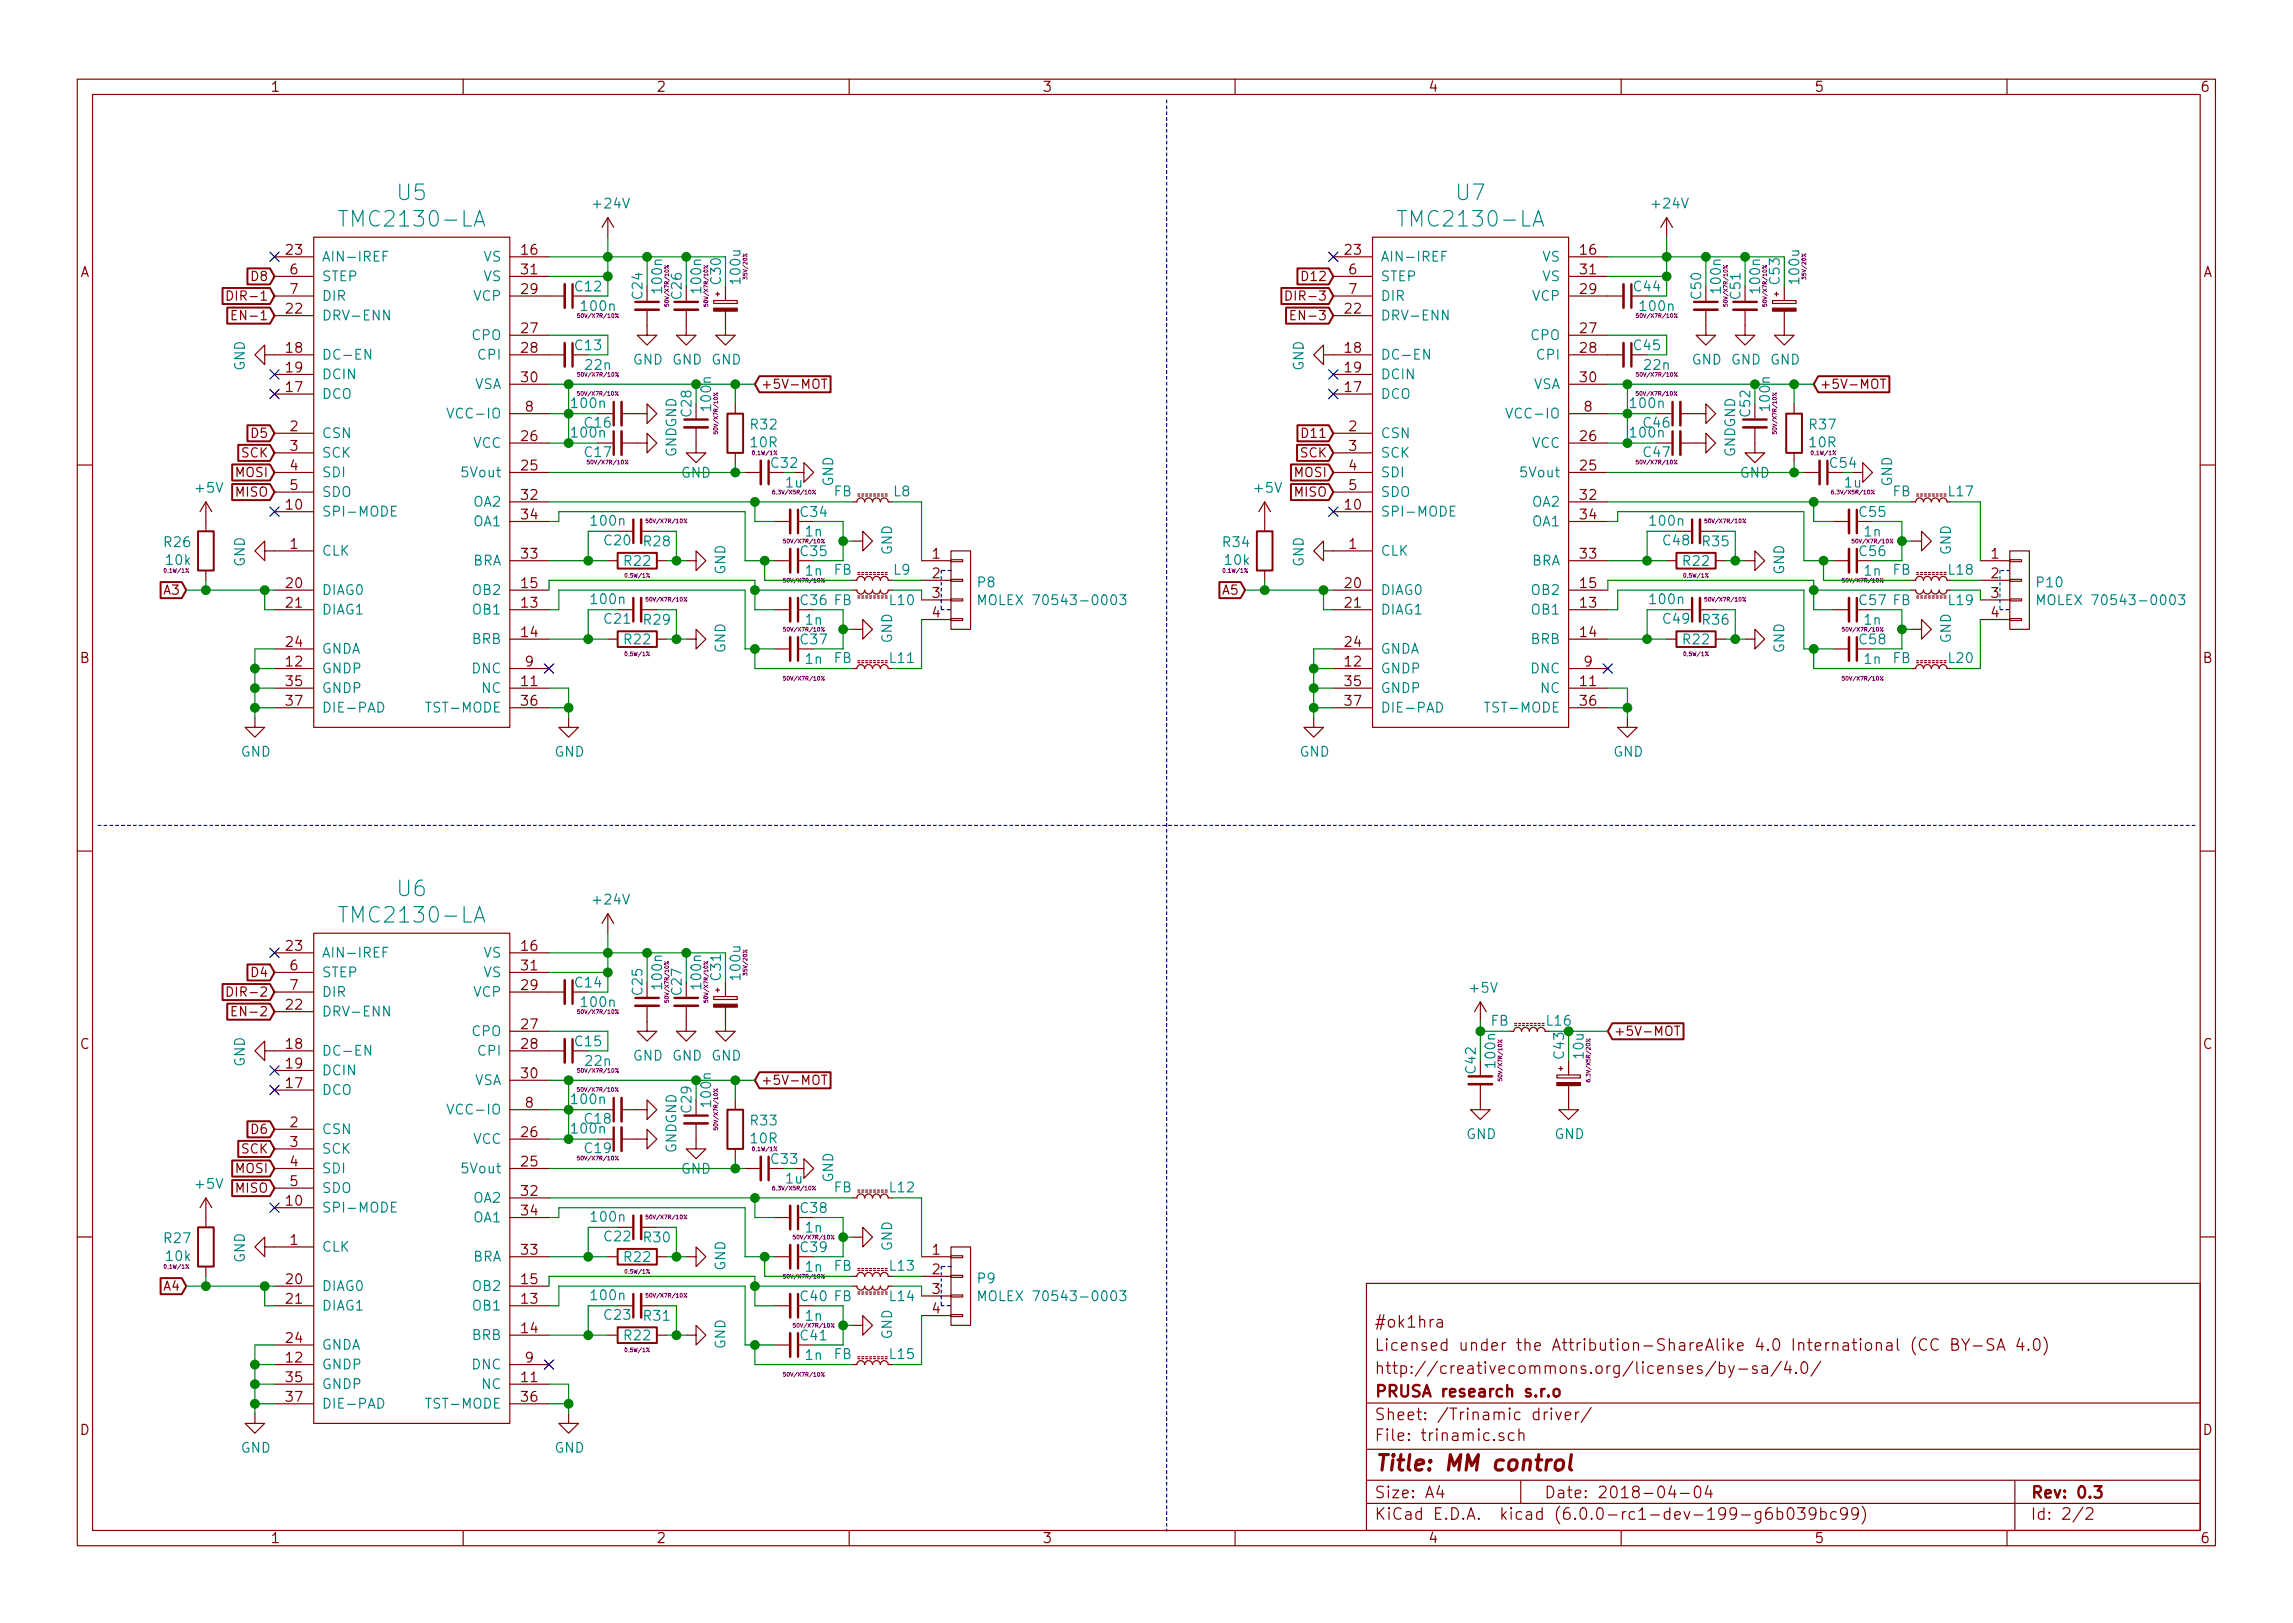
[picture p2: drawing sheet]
<svg xmlns="http://www.w3.org/2000/svg" width="297mm" height="210mm" viewBox="0 0 297 210" stroke-linecap="round" stroke-linejoin="round" font-family="sans-serif">
<defs><g id="words">
<g font-size="2.8" fill="#008484">
<text x="44.9" y="29.4">TMC2130-LA</text>
<text x="51.6" y="26">U5</text>
<text x="182" y="29.4">TMC2130-LA</text>
<text x="188.7" y="26">U7</text>
<text x="44.9" y="119.6">TMC2130-LA</text>
<text x="51.6" y="116.1">U6</text>
</g>
<text font-size="2.8" fill="#840000" x="178" y="190.5">Title: MM control</text>
<g font-size="2.1" fill="#840000">
<text x="178" y="172">#ok1hra</text>
<text x="178" y="178">http://creativecommons.org/licenses/by-sa/4.0/</text>
<text x="178" y="175">Licensed under the Attribution-ShareAlike 4.0 International (CC BY-SA 4.0)</text>
<text x="178" y="184">Sheet: /Trinamic driver/</text>
<text x="178" y="181">PRUSA research s.r.o</text>
<text x="178" y="186.7">File: trinamic.sch</text>
<text x="178" y="196.9">KiCad E.D.A. kicad (6.0.0-rc1-dev-199-g6b039bc99)</text>
<text x="178" y="194.1">Size: A4</text>
<text x="200" y="194.1">Date: 2018-04-04</text>
<text x="263" y="194.1">Rev: 0.3</text>
<text x="263" y="196.9">Id: 2/2</text>
</g>
<g font-size="1.8" fill="#840000">
<text x="35" y="11.9">1</text>
<text x="85" y="11.9">2</text>
<text x="135" y="11.9">3</text>
<text x="185" y="11.9">4</text>
<text x="235" y="11.9">5</text>
<text x="285" y="11.9">6</text>
<text x="10.4" y="35.9">A</text>
<text x="37.1" y="33">23</text>
<text x="37.6" y="35.6">6</text>
<text x="67.6" y="35.6">31</text>
<text x="67.6" y="33">16</text>
<text x="174.3" y="33">23</text>
<text x="174.8" y="35.6">6</text>
<text x="204.8" y="35.6">31</text>
<text x="204.8" y="33">16</text>
<text x="285.4" y="35.9">A</text>
<text x="37.1" y="40.6">22</text>
<text x="37.6" y="38.1">7</text>
<text x="67.6" y="38.1">29</text>
<text x="174.3" y="40.6">22</text>
<text x="174.8" y="38.1">7</text>
<text x="204.8" y="38.1">29</text>
<text x="37.1" y="45.7">18</text>
<text x="67.6" y="43.2">27</text>
<text x="67.6" y="45.7">28</text>
<text x="174.3" y="45.7">18</text>
<text x="204.8" y="43.2">27</text>
<text x="204.8" y="45.7">28</text>
<text x="37.1" y="50.8">17</text>
<text x="37.1" y="48.3">19</text>
<text x="67.6" y="49.5">30</text>
<text x="68.1" y="53.3">8</text>
<text x="174.3" y="50.8">17</text>
<text x="174.3" y="48.3">19</text>
<text x="204.8" y="49.5">30</text>
<text x="205.3" y="53.3">8</text>
<text x="37.6" y="55.9">2</text>
<text x="37.6" y="58.4">3</text>
<text x="67.6" y="57.1">26</text>
<text x="174.8" y="55.9">2</text>
<text x="174.8" y="58.4">3</text>
<text x="204.8" y="57.1">26</text>
<text x="37.6" y="61">4</text>
<text x="37.6" y="63.5">5</text>
<text x="67.6" y="64.8">32</text>
<text x="67.6" y="61">25</text>
<text x="174.8" y="61">4</text>
<text x="174.8" y="63.5">5</text>
<text x="204.8" y="64.8">32</text>
<text x="204.8" y="61">25</text>
<text x="37.1" y="66">10</text>
<text x="37.6" y="71.1">1</text>
<text x="67.6" y="67.3">34</text>
<text x="174.3" y="66">10</text>
<text x="174.8" y="71.1">1</text>
<text x="204.8" y="67.3">34</text>
<text x="37.1" y="76.2">20</text>
<text x="67.6" y="72.4">33</text>
<text x="67.6" y="76.2">15</text>
<text x="120.8" y="72.4">1</text>
<text x="120.8" y="74.9">2</text>
<text x="120.8" y="77.5">3</text>
<text x="174.3" y="76.2">20</text>
<text x="204.8" y="72.4">33</text>
<text x="204.8" y="76.2">15</text>
<text x="258" y="72.4">1</text>
<text x="258" y="74.9">2</text>
<text x="258" y="77.5">3</text>
<text x="37.1" y="78.7">21</text>
<text x="37.1" y="83.8">24</text>
<text x="67.6" y="78.7">13</text>
<text x="67.6" y="82.5">14</text>
<text x="120.8" y="80">4</text>
<text x="174.3" y="78.7">21</text>
<text x="174.3" y="83.8">24</text>
<text x="204.8" y="78.7">13</text>
<text x="204.8" y="82.5">14</text>
<text x="258" y="80">4</text>
<text x="10.4" y="85.9">B</text>
<text x="37.1" y="86.4">12</text>
<text x="37.1" y="88.9">35</text>
<text x="67.6" y="88.9">11</text>
<text x="68.1" y="86.4">9</text>
<text x="174.3" y="86.4">12</text>
<text x="174.3" y="88.9">35</text>
<text x="204.8" y="88.9">11</text>
<text x="205.3" y="86.4">9</text>
<text x="285.4" y="85.9">B</text>
<text x="37.1" y="91.4">37</text>
<text x="67.6" y="91.4">36</text>
<text x="174.3" y="91.4">37</text>
<text x="204.8" y="91.4">36</text>
<text x="37.1" y="123.2">23</text>
<text x="37.6" y="125.7">6</text>
<text x="67.6" y="125.7">31</text>
<text x="67.6" y="123.2">16</text>
<text x="37.1" y="130.8">22</text>
<text x="37.6" y="128.3">7</text>
<text x="67.6" y="128.3">29</text>
<text x="10.4" y="135.9">C</text>
<text x="37.1" y="135.9">18</text>
<text x="67.6" y="133.3">27</text>
<text x="67.6" y="135.9">28</text>
<text x="285.4" y="135.9">C</text>
<text x="37.1" y="141">17</text>
<text x="37.1" y="138.4">19</text>
<text x="67.6" y="139.7">30</text>
<text x="68.1" y="143.5">8</text>
<text x="37.6" y="146">2</text>
<text x="37.6" y="148.6">3</text>
<text x="67.6" y="147.3">26</text>
<text x="37.6" y="151.1">4</text>
<text x="37.6" y="153.7">5</text>
<text x="67.6" y="154.9">32</text>
<text x="67.6" y="151.1">25</text>
<text x="37.1" y="156.2">10</text>
<text x="37.6" y="161.3">1</text>
<text x="67.6" y="157.5">34</text>
<text x="37.1" y="166.4">20</text>
<text x="67.6" y="162.6">33</text>
<text x="67.6" y="166.4">15</text>
<text x="120.8" y="162.6">1</text>
<text x="120.8" y="165.1">2</text>
<text x="120.8" y="167.6">3</text>
<text x="37.1" y="168.9">21</text>
<text x="37.1" y="174">24</text>
<text x="67.6" y="168.9">13</text>
<text x="67.6" y="172.7">14</text>
<text x="120.8" y="170.2">4</text>
<text x="37.1" y="176.5">12</text>
<text x="37.1" y="179.1">35</text>
<text x="67.6" y="179.1">11</text>
<text x="68.1" y="176.5">9</text>
<text x="10.4" y="185.9">D</text>
<text x="37.1" y="181.6">37</text>
<text x="67.6" y="181.6">36</text>
<text x="285.4" y="185.9">D</text>
<text x="35" y="199.9">1</text>
<text x="85" y="199.9">2</text>
<text x="135" y="199.9">3</text>
<text x="185" y="199.9">4</text>
<text x="235" y="199.9">5</text>
<text x="285" y="199.9">6</text>
</g>
<g font-size="1.8" fill="#008484">
<text x="77" y="27">+24V</text>
<text x="214.2" y="27">+24V</text>
<text x="41.7" y="33.9">AIN-IREF</text>
<text x="62.7" y="33.9">VS</text>
<text x="178.8" y="33.9">AIN-IREF</text>
<text x="199.8" y="33.9">VS</text>
<text x="41.7" y="36.4">STEP</text>
<text x="41.7" y="39">DIR</text>
<text x="41.7" y="41.5">DRV-ENN</text>
<text x="61.4" y="39">VCP</text>
<text x="62.7" y="36.4">VS</text>
<text x="74.6" y="37.8">C12</text>
<text x="75.5" y="40.3">100n</text>
<text x="83.2" y="38.7" transform="rotate(-90 83.2 38.7)">C24</text>
<text x="85.8" y="37.8" transform="rotate(-90 85.8 37.8)">100n</text>
<text x="88.3" y="38.7" transform="rotate(-90 88.3 38.7)">C26</text>
<text x="90.9" y="37.8" transform="rotate(-90 90.9 37.8)">100n</text>
<text x="93.4" y="36.8" transform="rotate(-90 93.4 36.8)">C30</text>
<text x="95.9" y="36.6" transform="rotate(-90 95.9 36.6)">100u</text>
<text x="178.8" y="36.4">STEP</text>
<text x="178.8" y="39">DIR</text>
<text x="178.8" y="41.5">DRV-ENN</text>
<text x="198.6" y="39">VCP</text>
<text x="199.8" y="36.4">VS</text>
<text x="211.7" y="37.8">C44</text>
<text x="212.6" y="40.3">100n</text>
<text x="220.4" y="38.7" transform="rotate(-90 220.4 38.7)">C50</text>
<text x="222.9" y="37.8" transform="rotate(-90 222.9 37.8)">100n</text>
<text x="225.5" y="38.7" transform="rotate(-90 225.5 38.7)">C51</text>
<text x="228" y="37.8" transform="rotate(-90 228 37.8)">100n</text>
<text x="230.6" y="36.8" transform="rotate(-90 230.6 36.8)">C53</text>
<text x="233.1" y="36.6" transform="rotate(-90 233.1 36.6)">100u</text>
<text x="41.7" y="46.6">DC-EN</text>
<text x="61.2" y="44.1">CPO</text>
<text x="62.1" y="46.6">CPI</text>
<text x="74.6" y="45.4">C13</text>
<text x="75.9" y="47.9">22n</text>
<text x="82" y="47.2">GND GND GND</text>
<text x="178.8" y="46.6">DC-EN</text>
<text x="198.3" y="44.1">CPO</text>
<text x="199.2" y="46.6">CPI</text>
<text x="211.7" y="45.4">C45</text>
<text x="213.1" y="47.9">22n</text>
<text x="219.2" y="47.2">GND GND GND</text>
<text x="31.7" y="48.1" transform="rotate(-90 31.7 48.1)">GND</text>
<text x="41.7" y="51.7">DCO</text>
<text x="41.7" y="49.1">DCIN</text>
<text x="61.4" y="50.4">VSA</text>
<text x="74.2" y="52.9">100n</text>
<text x="89.6" y="53.9" transform="rotate(-90 89.6 53.9)">C28</text>
<text x="92.1" y="53.1" transform="rotate(-90 92.1 53.1)">100n</text>
<text x="168.9" y="48.1" transform="rotate(-90 168.9 48.1)">GND</text>
<text x="178.8" y="51.7">DCO</text>
<text x="178.8" y="49.1">DCIN</text>
<text x="198.6" y="50.4">VSA</text>
<text x="211.4" y="52.9">100n</text>
<text x="226.7" y="53.9" transform="rotate(-90 226.7 53.9)">C52</text>
<text x="229.3" y="53.1" transform="rotate(-90 229.3 53.1)">100n</text>
<text x="41.7" y="56.8">CSN</text>
<text x="41.7" y="59.3">SCK</text>
<text x="58.8" y="54.2">VCC-IO</text>
<text x="61.3" y="58">VCC</text>
<text x="74.2" y="56.7">100n</text>
<text x="75.8" y="59.2">C17</text>
<text x="75.8" y="55.4">C16</text>
<text x="87.6" y="59.2" transform="rotate(-90 87.6 59.2)">GNDGND</text>
<text x="97.3" y="55.6">R32</text>
<text x="97.3" y="58">10R</text>
<text x="178.8" y="56.8">CSN</text>
<text x="178.8" y="59.3">SCK</text>
<text x="196" y="54.2">VCC-IO</text>
<text x="198.5" y="58">VCC</text>
<text x="211.4" y="56.7">100n</text>
<text x="213" y="59.2">C47</text>
<text x="213" y="55.4">C46</text>
<text x="224.8" y="59.2" transform="rotate(-90 224.8 59.2)">GNDGND</text>
<text x="234.5" y="55.6">R37</text>
<text x="234.5" y="58">10R</text>
<text x="25.5" y="63.8">+5V</text>
<text x="41.7" y="61.8">SDI</text>
<text x="41.7" y="64.4">SDO</text>
<text x="60.1" y="61.8">5Vout</text>
<text x="61.4" y="65.7">OA2</text>
<text x="88.2" y="61.9">GND</text>
<text x="101.9" y="63.2">1u</text>
<text x="107.9" y="63" transform="rotate(-90 107.9 63)">GND</text>
<text x="108" y="64.3">FB</text>
<text x="115.8" y="64.3">L8</text>
<text x="162.6" y="63.8">+5V</text>
<text x="178.8" y="61.8">SDI</text>
<text x="178.8" y="64.4">SDO</text>
<text x="197.3" y="61.8">5Vout</text>
<text x="198.6" y="65.7">OA2</text>
<text x="225.4" y="61.9">GND</text>
<text x="239" y="63.2">1u</text>
<text x="245.1" y="63" transform="rotate(-90 245.1 63)">GND</text>
<text x="245.2" y="64.3">FB</text>
<text x="252.5" y="64.3">L17</text>
<text x="21.3" y="70.9">R26</text>
<text x="41.7" y="66.9">SPI-MODE</text>
<text x="61.4" y="68.2">OA1</text>
<text x="76.7" y="68.1">100n</text>
<text x="78.4" y="70.7">C20</text>
<text x="83.5" y="70.8">R28</text>
<text x="103.8" y="67">C34</text>
<text x="115.6" y="71.9" transform="rotate(-90 115.6 71.9)">GND</text>
<text x="158.5" y="70.9">R34</text>
<text x="178.8" y="66.9">SPI-MODE</text>
<text x="198.6" y="68.2">OA1</text>
<text x="213.9" y="68.1">100n</text>
<text x="215.5" y="70.7">C48</text>
<text x="220.6" y="70.8">R35</text>
<text x="240.9" y="67">C55</text>
<text x="241.6" y="69.5">1n</text>
<text x="252.7" y="71.9" transform="rotate(-90 252.7 71.9)">GND</text>
<text x="21.6" y="73.2">10k</text>
<text x="31.7" y="73.5" transform="rotate(-90 31.7 73.5)">GND</text>
<text x="41.7" y="72">CLK</text>
<text x="41.7" y="77.1">DIAG0</text>
<text x="61.2" y="73.3">BRA</text>
<text x="61.4" y="77.1">OB2</text>
<text x="80.9" y="73.3">R22</text>
<text x="94" y="74.5" transform="rotate(-90 94 74.5)">GND</text>
<text x="103.8" y="72.1">C35</text>
<text x="108" y="74.5">FB</text>
<text x="115.8" y="74.5">L9</text>
<text x="126.7" y="76.1">P8</text>
<text x="158.8" y="73.2">10k</text>
<text x="168.9" y="73.5" transform="rotate(-90 168.9 73.5)">GND</text>
<text x="178.8" y="72">CLK</text>
<text x="178.8" y="77.1">DIAG0</text>
<text x="198.3" y="73.3">BRA</text>
<text x="198.6" y="77.1">OB2</text>
<text x="218.1" y="73.3">R22</text>
<text x="231.1" y="74.5" transform="rotate(-90 231.1 74.5)">GND</text>
<text x="240.9" y="72.1">C56</text>
<text x="245.2" y="74.5">FB</text>
<text x="252.5" y="74.5">L18</text>
<text x="263.9" y="76.1">P10</text>
<text x="41.7" y="79.6">DIAG1</text>
<text x="61.2" y="83.4">BRB</text>
<text x="61.4" y="79.6">OB1</text>
<text x="76.7" y="78.3">100n</text>
<text x="78.4" y="80.8">C21</text>
<text x="80.9" y="83.5">R22</text>
<text x="83.5" y="80.9">R29</text>
<text x="103.8" y="78.4">C36 FB</text>
<text x="103.8" y="83.5">C37</text>
<text x="115.3" y="78.4">L10</text>
<text x="115.6" y="83.4" transform="rotate(-90 115.6 83.4)">GND</text>
<text x="128.2" y="78.4">MOLEX 70543-0003</text>
<text x="178.8" y="79.6">DIAG1</text>
<text x="198.3" y="83.4">BRB</text>
<text x="198.6" y="79.6">OB1</text>
<text x="213.9" y="78.3">100n</text>
<text x="215.5" y="80.8">C49</text>
<text x="218.1" y="83.5">R22</text>
<text x="220.6" y="80.9">R36</text>
<text x="240.9" y="78.4">C57 FB</text>
<text x="240.9" y="83.5">C58</text>
<text x="252.5" y="78.4">L19</text>
<text x="252.7" y="83.4" transform="rotate(-90 252.7 83.4)">GND</text>
<text x="265.4" y="78.4">MOLEX 70543-0003</text>
<text x="41.7" y="87.2">GNDP</text>
<text x="41.7" y="84.7">GNDA</text>
<text x="41.7" y="89.8">GNDP</text>
<text x="61.2" y="87.2">DNC</text>
<text x="62.5" y="89.8">NC</text>
<text x="94" y="84.6" transform="rotate(-90 94 84.6)">GND</text>
<text x="104.4" y="86">1n</text>
<text x="108" y="85.9">FB</text>
<text x="115.3" y="85.9">L11</text>
<text x="178.8" y="87.2">GNDP</text>
<text x="178.8" y="84.7">GNDA</text>
<text x="178.8" y="89.8">GNDP</text>
<text x="198.3" y="87.2">DNC</text>
<text x="199.6" y="89.8">NC</text>
<text x="231.1" y="84.6" transform="rotate(-90 231.1 84.6)">GND</text>
<text x="241.6" y="86">1n</text>
<text x="245.2" y="85.9">FB</text>
<text x="252.5" y="85.9">L20</text>
<text x="41.7" y="92.3">DIE-PAD</text>
<text x="55.8" y="92.3">TST-MODE</text>
<text x="178.8" y="92.3">DIE-PAD</text>
<text x="192.9" y="92.3">TST-MODE</text>
<text x="31.2" y="98">GND</text>
<text x="71.8" y="98">GND</text>
<text x="168.4" y="98">GND</text>
<text x="209" y="98">GND</text>
<text x="77" y="117.2">+24V</text>
<text x="41.7" y="124.1">AIN-IREF</text>
<text x="62.7" y="124.1">VS</text>
<text x="41.7" y="126.6">STEP</text>
<text x="41.7" y="129.2">DIR</text>
<text x="41.7" y="131.7">DRV-ENN</text>
<text x="61.4" y="129.2">VCP</text>
<text x="62.7" y="126.6">VS</text>
<text x="74.6" y="127.9">C14</text>
<text x="75.5" y="130.5">100n</text>
<text x="83.2" y="128.8" transform="rotate(-90 83.2 128.8)">C25</text>
<text x="85.8" y="128" transform="rotate(-90 85.8 128)">100n</text>
<text x="88.3" y="128.8" transform="rotate(-90 88.3 128.8)">C27</text>
<text x="90.9" y="128" transform="rotate(-90 90.9 128)">100n</text>
<text x="93.4" y="126.9" transform="rotate(-90 93.4 126.9)">C31</text>
<text x="95.9" y="126.8" transform="rotate(-90 95.9 126.8)">100u</text>
<text x="190.6" y="128.6">+5V</text>
<text x="41.7" y="136.8">DC-EN</text>
<text x="61.2" y="134.2">CPO</text>
<text x="62.1" y="136.8">CPI</text>
<text x="74.6" y="135.6">C15</text>
<text x="82" y="137.4">GND GND GND</text>
<text x="193.1" y="132.9">FB</text>
<text x="200.4" y="132.9">L16</text>
<text x="202.6" y="137.1" transform="rotate(-90 202.6 137.1)">C43</text>
<text x="205.2" y="137.1" transform="rotate(-90 205.2 137.1)">10u</text>
<text x="31.7" y="138.2" transform="rotate(-90 31.7 138.2)">GND</text>
<text x="41.7" y="141.9">DCO</text>
<text x="41.7" y="139.3">DCIN</text>
<text x="61.4" y="140.6">VSA</text>
<text x="74.2" y="143">100n</text>
<text x="75.9" y="138.1">22n</text>
<text x="92.1" y="143.2" transform="rotate(-90 92.1 143.2)">100n</text>
<text x="191.2" y="139" transform="rotate(-90 191.2 139)">C42</text>
<text x="193.7" y="138.1" transform="rotate(-90 193.7 138.1)">100n</text>
<text x="41.7" y="146.9">CSN</text>
<text x="41.7" y="149.5">SCK</text>
<text x="58.8" y="144.4">VCC-IO</text>
<text x="61.3" y="148.2">VCC</text>
<text x="74.2" y="146.9">100n</text>
<text x="75.8" y="149.4">C19</text>
<text x="75.8" y="145.6">C18</text>
<text x="87.6" y="149.4" transform="rotate(-90 87.6 149.4)">GNDGND</text>
<text x="89.6" y="144.1" transform="rotate(-90 89.6 144.1)">C29</text>
<text x="97.3" y="145.8">R33</text>
<text x="97.3" y="148.1">10R</text>
<text x="189.9" y="147.6">GND</text>
<text x="201.4" y="147.6">GND</text>
<text x="25.5" y="154">+5V</text>
<text x="41.7" y="152">SDI</text>
<text x="41.7" y="154.6">SDO</text>
<text x="60.1" y="152">5Vout</text>
<text x="61.4" y="155.8">OA2</text>
<text x="88.2" y="152.1">GND</text>
<text x="101.9" y="153.3">1u</text>
<text x="107.9" y="153.2" transform="rotate(-90 107.9 153.2)">GND</text>
<text x="108" y="154.5">FB</text>
<text x="115.3" y="154.5">L12</text>
<text x="21.3" y="161.1">R27</text>
<text x="41.7" y="157.1">SPI-MODE</text>
<text x="61.4" y="158.4">OA1</text>
<text x="76.7" y="158.3">100n</text>
<text x="78.4" y="160.8">C22</text>
<text x="83.5" y="161">R30</text>
<text x="103.8" y="157.1">C38</text>
<text x="104.4" y="159.7">1n</text>
<text x="21.6" y="163.4">10k</text>
<text x="31.7" y="163.6" transform="rotate(-90 31.7 163.6)">GND</text>
<text x="41.7" y="162.2">CLK</text>
<text x="41.7" y="167.3">DIAG0</text>
<text x="61.2" y="163.4">BRA</text>
<text x="61.4" y="167.3">OB2</text>
<text x="80.9" y="163.5">R22</text>
<text x="94" y="164.6" transform="rotate(-90 94 164.6)">GND</text>
<text x="103.8" y="162.2">C39</text>
<text x="108" y="164.6">FB</text>
<text x="115.3" y="164.6">L13</text>
<text x="115.6" y="162.1" transform="rotate(-90 115.6 162.1)">GND</text>
<text x="126.7" y="166.3">P9</text>
<text x="41.7" y="169.8">DIAG1</text>
<text x="61.2" y="173.6">BRB</text>
<text x="61.4" y="169.8">OB1</text>
<text x="76.7" y="168.4">100n</text>
<text x="78.4" y="171">C23</text>
<text x="80.9" y="173.7">R22</text>
<text x="83.5" y="171.1">R31</text>
<text x="103.8" y="168.6">C40 FB</text>
<text x="103.8" y="173.7">C41</text>
<text x="104.4" y="171.1">1n</text>
<text x="115.3" y="168.6">L14</text>
<text x="115.6" y="173.5" transform="rotate(-90 115.6 173.5)">GND</text>
<text x="128.2" y="168.6">MOLEX 70543-0003</text>
<text x="41.7" y="177.4">GNDP</text>
<text x="41.7" y="174.9">GNDA</text>
<text x="41.7" y="180">GNDP</text>
<text x="61.2" y="177.4">DNC</text>
<text x="62.5" y="180">NC</text>
<text x="94" y="174.8" transform="rotate(-90 94 174.8)">GND</text>
<text x="104.4" y="176.2">1n</text>
<text x="108" y="176.1">FB</text>
<text x="115.3" y="176.1">L15</text>
<text x="41.7" y="182.5">DIE-PAD</text>
<text x="55.8" y="182.5">TST-MODE</text>
<text x="31.2" y="188.2">GND</text>
<text x="71.8" y="188.2">GND</text>
</g>
<g font-size="1.8" fill="#008400">
<text x="100" y="60.6">C32</text>
<text x="237.1" y="60.6">C54</text>
<text x="100" y="150.8">C33</text>
</g>
<g font-size="1.8" fill="#840084">
<text x="104.4" y="69.5">1n</text>
<text x="104.4" y="74.6">1n</text>
<text x="241.6" y="74.6">1n</text>
<text x="104.4" y="80.9">1n</text>
<text x="241.6" y="80.9">1n</text>
<text x="104.4" y="164.8">1n</text>
</g>
<g font-size="1.7" fill="#840000">
<text x="30.5" y="38.9">DIR-1</text>
<text x="31" y="41.5">EN-1</text>
<text x="32.7" y="36.4">D8</text>
<text x="167.6" y="38.9">DIR-3</text>
<text x="168.2" y="41.5">EN-3</text>
<text x="168.9" y="36.4">D12</text>
<text x="98.5" y="50.4">+5V-MOT</text>
<text x="235.7" y="50.4">+5V-MOT</text>
<text x="31.3" y="59.3">SCK</text>
<text x="32.7" y="56.7">D5</text>
<text x="168.5" y="59.3">SCK</text>
<text x="168.9" y="56.7">D11</text>
<text x="30.6" y="61.8">MOSI</text>
<text x="30.6" y="64.3">MISO</text>
<text x="167.7" y="61.8">MOSI</text>
<text x="167.7" y="64.3">MISO</text>
<text x="21.3" y="77">A3</text>
<text x="158.4" y="77">A5</text>
<text x="30.5" y="129.1">DIR-2</text>
<text x="31" y="131.6">EN-2</text>
<text x="32.7" y="126.6">D4</text>
<text x="209" y="134.2">+5V-MOT</text>
<text x="98.5" y="140.5">+5V-MOT</text>
<text x="31.3" y="149.4">SCK</text>
<text x="32.7" y="146.9">D6</text>
<text x="30.6" y="152">MOSI</text>
<text x="30.6" y="154.5">MISO</text>
<text x="21.3" y="167.2">A4</text>
</g>
<g font-size=".7" fill="#840084">
<text x="96.8" y="36" transform="rotate(-90 96.8 36)">35V/20%</text>
<text x="234" y="36" transform="rotate(-90 234 36)">35V/20%</text>
<text x="75.3" y="41.2">50V/X7R/10%</text>
<text x="86.6" y="39.3" transform="rotate(-90 86.6 39.3)">50V/X7R/10%</text>
<text x="91.7" y="39.3" transform="rotate(-90 91.7 39.3)">50V/X7R/10%</text>
<text x="212.4" y="41.2">50V/X7R/10%</text>
<text x="223.8" y="39.3" transform="rotate(-90 223.8 39.3)">50V/X7R/10%</text>
<text x="228.9" y="39.3" transform="rotate(-90 228.9 39.3)">50V/X7R/10%</text>
<text x="75.2" y="51.3">50V/X7R/10%</text>
<text x="75.3" y="48.8">50V/X7R/10%</text>
<text x="212.4" y="51.3">50V/X7R/10%</text>
<text x="212.4" y="48.8">50V/X7R/10%</text>
<text x="93" y="55.8" transform="rotate(-90 93 55.8)">50V/X7R/10%</text>
<text x="97.6" y="58.9">0,1W/1%</text>
<text x="230.1" y="55.8" transform="rotate(-90 230.1 55.8)">50V/X7R/10%</text>
<text x="234.8" y="58.9">0,1W/1%</text>
<text x="76.5" y="60.1">50V/X7R/10%</text>
<text x="100.6" y="64">6,3V/X5R/10%</text>
<text x="212.4" y="60.1">50V/X7R/10%</text>
<text x="237.7" y="64">6,3V/X5R/10%</text>
<text x="84.1" y="67.8">50V/X7R/10%</text>
<text x="101.9" y="70.4">50V/X7R/10%</text>
<text x="221.3" y="67.8">50V/X7R/10%</text>
<text x="240.4" y="70.4">50V/X7R/10%</text>
<text x="21.4" y="74.2">0,1W/1%</text>
<text x="81.1" y="74.8">0,5W/1%</text>
<text x="84.1" y="77.9">50V/X7R/10%</text>
<text x="101.9" y="75.5">50V/X7R/10%</text>
<text x="158.6" y="74.2">0,1W/1%</text>
<text x="218.3" y="74.8">0,5W/1%</text>
<text x="221.3" y="77.9">50V/X7R/10%</text>
<text x="239.1" y="75.5">50V/X7R/10%</text>
<text x="101.9" y="81.8">50V/X7R/10%</text>
<text x="239.1" y="81.8">50V/X7R/10%</text>
<text x="81.1" y="85">0,5W/1%</text>
<text x="101.9" y="88.2">50V/X7R/10%</text>
<text x="218.3" y="85">0,5W/1%</text>
<text x="239.1" y="88.2">50V/X7R/10%</text>
<text x="75.3" y="131.3">50V/X7R/10%</text>
<text x="86.6" y="129.4" transform="rotate(-90 86.6 129.4)">50V/X7R/10%</text>
<text x="91.7" y="129.4" transform="rotate(-90 91.7 129.4)">50V/X7R/10%</text>
<text x="96.8" y="126.1" transform="rotate(-90 96.8 126.1)">35V/20%</text>
<text x="75.2" y="141.4">50V/X7R/10%</text>
<text x="75.3" y="139">50V/X7R/10%</text>
<text x="194.6" y="139.6" transform="rotate(-90 194.6 139.6)">50V/X7R/10%</text>
<text x="206" y="139.7" transform="rotate(-90 206 139.7)">6,3V/X5R/20%</text>
<text x="93" y="145.9" transform="rotate(-90 93 145.9)">50V/X7R/10%</text>
<text x="97.6" y="149.1">0,1W/1%</text>
<text x="75.2" y="150.3">50V/X7R/10%</text>
<text x="100.6" y="154.2">6,3V/X5R/10%</text>
<text x="84.1" y="157.9">50V/X7R/10%</text>
<text x="103.2" y="160.5">50V/X7R/10%</text>
<text x="21.4" y="164.4">0,1W/1%</text>
<text x="81.1" y="165">0,5W/1%</text>
<text x="101.9" y="165.6">50V/X7R/10%</text>
<text x="84.1" y="168.1">50V/X7R/10%</text>
<text x="103.2" y="172">50V/X7R/10%</text>
<text x="81.1" y="175.2">0,5W/1%</text>
<text x="101.9" y="178.3">50V/X7R/10%</text>
</g>
</g></defs>
<g fill="none" stroke="#840000" stroke-width=".15">
<path d="M10 10.3h277v189.9h-277zM12 12.2h273v186.1h-273zM60 10.3v1.9M110 10.3v1.9M160 10.3v1.9M210 10.3v1.9M260 10.3v1.9M29.4 37.7a.63 .63 0 0 1 .7 .4 .63 .63 0 0 1-.2 .7l-.5 .1zM35.6 35.8h5M35.6 38.3h5M35.6 33.3h5M40.6 30.7h25.4v63.5h-25.4z"/>
<path d="M66 35.8h5.1M66 38.3h7.2M66 33.3h5.1M78.7 28.2l-.7 1.3M78.7 28.2v2.5M78.7 28.2l.8 1.3M92.5 38.9h3v.4h-3zM92.7 38.1h.5M93 37.8v.5M94 37.1v1.8M166.6 37.7a.63 .63 0 0 1 .7 .4 .63 .63 0 0 1-.2 .7l-.5 .1zM172.7 35.8h5.1"/>
<path d="M172.7 38.3h5.1M172.7 33.3h5.1M177.8 30.7h25.4v63.5h-25.4zM203.2 35.8h5.1M203.2 38.3h7.1M203.2 33.3h5.1M215.9 28.2l-.8 1.3M215.9 28.2v2.5M215.9 28.2l.8 1.3M229.6 38.9h3.1v.4h-3.1zM229.9 38.1h.5M230.1 37.8v.5"/>
<path d="M231.1 37.1v1.8M30.1 40.8h.4M30.6 40.2h-.5v1.2h.5M34.3 46v-1.3l-1.3 1.3 1.3 1.2v-1.2h6.3M35.6 56.1h5M35.6 58.7h5M35.6 40.9h5M35.6 51h5M35.6 48.5h5M66 53.6h5.1M66 49.8h5.1M66 57.4h5.1"/>
<path d="M66 43.4h5.1M66 46h7.2M80.5 53.6h3.3v-1.3l1.3 1.3-1.3 1.3v-1.3M80.5 57.4h3.3v-1.3l1.3 1.3-1.3 1.3v-1.3M83.8 40.1v3.3h1.3l-1.3 1.3-1.3-1.3h1.3M88.9 40.1v3.3h1.3l-1.3 1.3-1.3-1.3h1.3M90.2 55.4v3.3h1.2l-1.2 1.2-1.3-1.2h1.3M94 40.3v3.1h1.2l-1.2 1.3-1.3-1.3h1.3M95.2 52.3v1.3M95.2 58.7v1.2M106.4 49.1h.7M106.8 49.1v1.2"/>
<path d="M167.2 40.8h.4M167.8 40.2h-.6v1.2h.6M171.4 46v-1.3l-1.2 1.3 1.2 1.2v-1.2h6.4M172.7 56.1h5.1M172.7 58.7h5.1M172.7 40.9h5.1M172.7 51h5.1M172.7 48.5h5.1M203.2 53.6h5.1M203.2 49.8h5.1M203.2 57.4h5.1M203.2 43.4h5.1"/>
<path d="M203.2 46h7.1M217.7 53.6h3.3v-1.3l1.2 1.3-1.2 1.3v-1.3M217.7 57.4h3.3v-1.3l1.2 1.3-1.2 1.3v-1.3M221 40.1v3.3h1.2l-1.2 1.3-1.3-1.3h1.3M226.1 40.1v3.3h1.2l-1.2 1.3-1.3-1.3h1.3M227.3 55.4v3.3h1.3l-1.3 1.2-1.2-1.2h1.2M231.1 40.3v3.1h1.3l-1.3 1.3-1.2-1.3h1.2M232.4 52.3v1.3M232.4 58.7v1.2M243.6 49.1h.7M243.9 49.1v1.2M10 60.2h2"/>
<path d="M26.7 65l-.8 1.3M26.7 65v3.8M26.7 73.9v1.3M26.7 65l.7 1.3M34.3 71.4v-1.3l-1.3 1.3 1.3 1.2v-1.2h6.3M35.6 61.2h5M35.6 63.7h5M35.6 66.3h5M35.6 76.4h5M35.6 79h5M66 61.2h5.1M66 76.4h5.1"/>
<path d="M66 79h5.1M66 65h5.1M66 72.6h5.1M66 67.6h5.1M78.7 72.6h1.3M80 79h2M83.1 79h2M83.1 68.8h2M85.1 72.6h1.3M88.9 72.6h1.3v-1.2l1.2 1.2-1.2 1.3v-1.3M96.5 61.2h2.1M100.3 79h2.1"/>
<path d="M100.3 72.6h2.1M100.3 67.6h2.1M102.9 61.2h1.2v-1.3l1.3 1.3-1.3 1.3v-1.3M110.5 65h.5a.51 .51 0 0 1 .5-.5 .51 .51 0 0 1 .5 .5 .51 .51 0 0 1 .5-.5 .51 .51 0 0 1 .5 .5 .51 .51 0 0 1 .5-.5 .51 .51 0 0 1 .5 .5 .51 .51 0 0 1 .6-.5 .51 .51 0 0 1 .5 .5h.5M110.5 75.2h.5a.51 .51 0 0 1 .5-.5 .51 .51 0 0 1 .5 .5 .51 .51 0 0 1 .5-.5 .51 .51 0 0 1 .5 .5 .51 .51 0 0 1 .5-.5 .51 .51 0 0 1 .5 .5 .51 .51 0 0 1 .6-.5 .51 .51 0 0 1 .5 .5h.5M110.5 70.1h1.3v-1.3l1.2 1.3-1.2 1.3v-1.3M110.5 76.4h.5a.51 .51 0 0 0 .5 .6 .51 .51 0 0 0 .5-.6 .51 .51 0 0 0 .5 .6 .51 .51 0 0 0 .5-.6 .51 .51 0 0 0 .5 .6 .51 .51 0 0 0 .5-.6 .51 .51 0 0 0 .6 .6 .51 .51 0 0 0 .5-.6h.5M111.1 64.3h.3M111.1 64h.3M111.1 74.4h.3M111.1 74.2h.3M111.1 77.2h.3"/>
<path d="M111.1 77.5h.3M111.6 64.3h.3M111.6 64h.3M111.6 74.4h.3M111.6 74.2h.3M111.6 77.2h.3M111.6 77.5h.3M112.1 64.3h.3M112.1 64h.3M112.1 74.4h.3M112.1 74.2h.3M112.1 77.2h.3"/>
<path d="M112.1 77.5h.3M112.6 64.3h.3M112.6 64h.3M112.6 74.4h.3M112.6 74.2h.3M112.6 77.2h.3M112.6 77.5h.3M113.2 64.3h.2M113.2 64h.2M113.2 74.4h.2M113.2 74.2h.2M113.2 77.2h.2"/>
<path d="M113.2 77.5h.2M113.7 64.3h.2M113.7 64h.2M113.7 74.4h.2M113.7 74.2h.2M113.7 77.2h.2M113.7 77.5h.2M114.2 64.3h.2M114.2 64h.2M114.2 74.4h.2M114.2 74.2h.2M114.2 77.2h.2"/>
<path d="M114.2 77.5h.2M114.7 64.3h.2M114.7 64h.2M114.7 74.4h.2M114.7 74.2h.2M114.7 77.2h.2M114.7 77.5h.2M119.4 72.6h3.8M119.4 75.2h3.8M119.4 77.7h3.8M123.2 77.6h1.5v.2h-1.5zM123.2 75.1h1.5v.2h-1.5z"/>
<path d="M123.2 72.5h1.5v.3h-1.5zM123.2 71.4h2.5v10.1h-2.5zM163.8 65l-.7 1.3M163.8 65v3.8M163.8 73.9v1.3M163.8 65l.8 1.3M171.4 71.4v-1.3l-1.2 1.3 1.2 1.2v-1.2h6.4M172.7 61.2h5.1M172.7 63.7h5.1M172.7 66.3h5.1M172.7 76.4h5.1M172.7 79h5.1"/>
<path d="M203.2 61.2h5.1M203.2 76.4h5.1M203.2 79h5.1M203.2 65h5.1M203.2 72.6h5.1M203.2 67.6h5.1M215.9 72.6h1.3M220.2 79h2M220.2 68.8h2M222.2 72.6h1.3M226.1 72.6h1.2v-1.2l1.3 1.2-1.3 1.3v-1.3M233.7 61.2h2"/>
<path d="M237.5 79h2M237.5 72.6h2M237.5 67.6h2M240 61.2h1.3v-1.3l1.3 1.3-1.3 1.3v-1.3M247.6 65h.6a.51 .51 0 0 1 .5-.5 .51 .51 0 0 1 .5 .5 .51 .51 0 0 1 .5-.5 .51 .51 0 0 1 .5 .5 .51 .51 0 0 1 .5-.5 .51 .51 0 0 1 .5 .5 .51 .51 0 0 1 .5-.5 .51 .51 0 0 1 .5 .5h.5M247.6 75.2h.6a.51 .51 0 0 1 .5-.5 .51 .51 0 0 1 .5 .5 .51 .51 0 0 1 .5-.5 .51 .51 0 0 1 .5 .5 .51 .51 0 0 1 .5-.5 .51 .51 0 0 1 .5 .5 .51 .51 0 0 1 .5-.5 .51 .51 0 0 1 .5 .5h.5M247.6 70.1h1.3v-1.3l1.3 1.3-1.3 1.3v-1.3M247.6 76.4h.6a.51 .51 0 0 0 .5 .6 .51 .51 0 0 0 .5-.6 .51 .51 0 0 0 .5 .6 .51 .51 0 0 0 .5-.6 .51 .51 0 0 0 .5 .6 .51 .51 0 0 0 .5-.6 .51 .51 0 0 0 .5 .6 .51 .51 0 0 0 .5-.6h.5M248.3 64.3h.2M248.3 64h.2M248.3 74.4h.2M248.3 74.2h.2"/>
<path d="M248.3 77.2h.2M248.3 77.5h.2M248.8 64.3h.2M248.8 64h.2M248.8 74.4h.2M248.8 74.2h.2M248.8 77.2h.2M248.8 77.5h.2M249.3 64.3h.3M249.3 64h.3M249.3 74.4h.3M249.3 74.2h.3"/>
<path d="M249.3 77.2h.3M249.3 77.5h.3M249.8 64.3h.3M249.8 64h.3M249.8 74.4h.3M249.8 74.2h.3M249.8 77.2h.3M249.8 77.5h.3M250.3 64.3h.3M250.3 64h.3M250.3 74.4h.3M250.3 74.2h.3"/>
<path d="M250.3 77.2h.3M250.3 77.5h.3M250.8 64.3h.3M250.8 64h.3M250.8 74.4h.3M250.8 74.2h.3M250.8 77.2h.3M250.8 77.5h.3M251.3 64.3h.3M251.3 64h.3M251.3 74.4h.3M251.3 74.2h.3"/>
<path d="M251.3 77.2h.3M251.3 77.5h.3M251.8 64.3h.3M251.8 64h.3M251.8 74.4h.3M251.8 74.2h.3M251.8 77.2h.3M251.8 77.5h.3M256.5 72.6h3.8M256.5 75.2h3.8M256.5 77.7h3.8M260.3 77.6h1.6v.2h-1.6z"/>
<path d="M260.3 75.1h1.6v.2h-1.6zM260.3 72.5h1.6v.3h-1.6zM260.3 71.4h2.6v10.1h-2.6zM285 60.2h2M33 93v1.2h1.3l-1.3 1.3-1.3-1.3h1.3M35.6 86.6h5M35.6 89.1h5M35.6 84.1h5M35.6 91.7h5M66 86.6h5.1M66 89.1h5.1M66 82.8h5.1"/>
<path d="M66 91.7h5.1M73.7 93v1.2h1.2l-1.2 1.3-1.3-1.3h1.3M78.7 82.8h1.3M85.1 82.8h1.3M88.9 82.8h1.3v-1.3l1.2 1.3-1.2 1.3v-1.3M100.3 84.1h2.1M110.5 86.6h.5a.51 .51 0 0 1 .5-.5 .51 .51 0 0 1 .5 .5 .51 .51 0 0 1 .5-.5 .51 .51 0 0 1 .5 .5 .51 .51 0 0 1 .5-.5 .51 .51 0 0 1 .5 .5 .51 .51 0 0 1 .6-.5 .51 .51 0 0 1 .5 .5h.5M110.5 81.5h1.3v-1.2l1.2 1.2-1.2 1.3v-1.3M111.1 85.8h.3M111.1 85.6h.3M111.6 85.8h.3M111.6 85.6h.3"/>
<path d="M112.1 85.8h.3M112.1 85.6h.3M112.6 85.8h.3M112.6 85.6h.3M113.2 85.8h.2M113.2 85.6h.2M113.7 85.8h.2M113.7 85.6h.2M114.2 85.8h.2M114.2 85.6h.2M114.7 85.8h.2M114.7 85.6h.2"/>
<path d="M119.4 80.3h3.8M123.2 80.1h1.5v.3h-1.5zM170.2 93v1.2h1.2l-1.2 1.3-1.3-1.3h1.3M172.7 86.6h5.1M172.7 89.1h5.1M172.7 84.1h5.1M172.7 91.7h5.1M203.2 86.6h5.1M203.2 89.1h5.1M203.2 82.8h5.1M203.2 91.7h5.1M210.8 93v1.2h1.3l-1.3 1.3-1.3-1.3h1.3"/>
<path d="M215.9 82.8h1.3M222.2 82.8h1.3M226.1 82.8h1.2v-1.3l1.3 1.3-1.3 1.3v-1.3M237.5 84.1h2M247.6 86.6h.6a.51 .51 0 0 1 .5-.5 .51 .51 0 0 1 .5 .5 .51 .51 0 0 1 .5-.5 .51 .51 0 0 1 .5 .5 .51 .51 0 0 1 .5-.5 .51 .51 0 0 1 .5 .5 .51 .51 0 0 1 .5-.5 .51 .51 0 0 1 .5 .5h.5M247.6 81.5h1.3v-1.2l1.3 1.2-1.3 1.3v-1.3M248.3 85.8h.2M248.3 85.6h.2M248.8 85.8h.2M248.8 85.6h.2M249.3 85.8h.3M249.3 85.6h.3"/>
<path d="M249.8 85.8h.3M249.8 85.6h.3M250.3 85.8h.3M250.3 85.6h.3M250.8 85.8h.3M250.8 85.6h.3M251.3 85.8h.3M251.3 85.6h.3M251.8 85.8h.3M251.8 85.6h.3M256.5 80.3h3.8M260.3 80.1h1.6v.3h-1.6z"/>
<path d="M10 110.3h2M78.7 118.4v2.5M78.7 118.4l-.7 1.2M78.7 118.4l.8 1.2M285 110.3h2M29.4 127.9a.63 .63 0 0 1 .7 .3 .63 .63 0 0 1-.2 .8l-.5 .1zM30.1 131h.4M30.6 130.4h-.5v1.2h.5M34.3 136.1v-1.2l-1.3 1.2 1.3 1.3v-1.3h6.3M35.6 126h5M35.6 128.5h5M35.6 131.1h5"/>
<path d="M35.6 123.4h5M35.6 138.7h5M40.6 120.9h25.4v63.5h-25.4zM66 133.6h5.1M66 126h5.1M66 128.5h7.2M66 139.9h5.1M66 123.4h5.1M66 136.1h7.2M83.8 130.3v3.3h1.3l-1.3 1.3-1.3-1.3h1.3M88.9 130.3v3.3h1.3l-1.3 1.3-1.3-1.3h1.3M92.5 129.1h3v.4h-3z"/>
<path d="M92.7 128.3h.5M93 128v.5M94 130.5v3.1h1.2l-1.2 1.3-1.3-1.3h1.3M94 127.2v1.9M106.4 139.3h.7M106.8 139.3v1.2M191.8 129.8l-.8 1.3M191.8 129.8v2.5M191.8 129.8l.7 1.3M195.6 133.6h.5a.51 .51 0 0 1 .5-.5 .51 .51 0 0 1 .5 .5 .51 .51 0 0 1 .5-.5 .51 .51 0 0 1 .5 .5 .51 .51 0 0 1 .5-.5 .51 .51 0 0 1 .5 .5 .51 .51 0 0 1 .5-.5 .51 .51 0 0 1 .6 .5h.5M196.2 132.8h.3M196.2 132.6h.3"/>
<path d="M196.7 132.8h.3M196.7 132.6h.3M197.2 132.8h.3M197.2 132.6h.3M197.7 132.8h.3M197.7 132.6h.3M198.2 132.8h.3M198.2 132.6h.3M198.8 132.8h.2M198.8 132.6h.2M199.3 132.8h.2M199.3 132.6h.2"/>
<path d="M199.8 132.8h.2M199.8 132.6h.2M201.7 139.3h3v.3h-3zM201.9 138.4h.5M202.2 138.2v.5M203.2 137.4v1.9M216.9 132.9h.7M217.3 132.9v1.2M26.7 155.2v3.8M26.7 155.2l-.8 1.3M26.7 155.2l.7 1.3M35.6 146.3h5"/>
<path d="M35.6 148.8h5M35.6 151.4h5M35.6 153.9h5M35.6 156.5h5M35.6 141.2h5M66 151.4h5.1M66 143.8h5.1M66 155.2h5.1M66 157.7h5.1M66 147.6h5.1M80.5 143.8h3.3v-1.3l1.3 1.3-1.3 1.2v-1.2M80.5 147.6h3.3v-1.3l1.3 1.3-1.3 1.2v-1.2"/>
<path d="M83.1 159h2M90.2 145.5v3.3h1.2l-1.2 1.3-1.3-1.3h1.3M95.2 142.5v1.3M95.2 148.8v1.3M96.5 151.4h2.1M100.3 157.7h2.1M102.9 151.4h1.2v-1.3l1.3 1.3-1.3 1.2v-1.2M110.5 155.2h.5a.51 .51 0 0 1 .5-.5 .51 .51 0 0 1 .5 .5 .51 .51 0 0 1 .5-.5 .51 .51 0 0 1 .5 .5 .51 .51 0 0 1 .5-.5 .51 .51 0 0 1 .5 .5 .51 .51 0 0 1 .6-.5 .51 .51 0 0 1 .5 .5h.5M111.1 154.4h.3M111.1 154.2h.3M111.6 154.4h.3M111.6 154.2h.3"/>
<path d="M112.1 154.4h.3M112.1 154.2h.3M112.6 154.4h.3M112.6 154.2h.3M113.2 154.4h.2M113.2 154.2h.2M113.7 154.4h.2M113.7 154.2h.2M114.2 154.4h.2M114.2 154.2h.2M114.7 154.4h.2M114.7 154.2h.2"/>
<path d="M191.8 140.5v3.3h1.2l-1.2 1.2-1.3-1.2h1.3M203.2 140.6v3.2h1.3l-1.3 1.2-1.3-1.2h1.3M10 160.2h2M26.7 164.1v1.2M34.3 161.5v-1.2l-1.3 1.2 1.3 1.3v-1.3h6.3M35.6 176.8h5M35.6 166.6h5M35.6 179.3h5M35.6 169.2h5M35.6 174.2h5M66 176.8h5.1M66 166.6h5.1"/>
<path d="M66 179.3h5.1M66 169.2h5.1M66 162.8h5.1M66 173h5.1M78.7 162.8h1.3M78.7 173h1.3M83.1 169.2h2M85.1 162.8h1.3M85.1 173h1.3M88.9 162.8h1.3v-1.3l1.2 1.3-1.2 1.3v-1.3M88.9 173h1.3v-1.3l1.2 1.3-1.2 1.2v-1.2M100.3 169.2h2.1"/>
<path d="M100.3 162.8h2.1M100.3 174.2h2.1M110.5 165.3h.5a.51 .51 0 0 1 .5-.5 .51 .51 0 0 1 .5 .5 .51 .51 0 0 1 .5-.5 .51 .51 0 0 1 .5 .5 .51 .51 0 0 1 .5-.5 .51 .51 0 0 1 .5 .5 .51 .51 0 0 1 .6-.5 .51 .51 0 0 1 .5 .5h.5M110.5 160.3h1.3v-1.3l1.2 1.3-1.2 1.2v-1.2M110.5 166.6h.5a.51 .51 0 0 0 .5 .5 .51 .51 0 0 0 .5-.5 .51 .51 0 0 0 .5 .5 .51 .51 0 0 0 .5-.5 .51 .51 0 0 0 .5 .5 .51 .51 0 0 0 .5-.5 .51 .51 0 0 0 .6 .5 .51 .51 0 0 0 .5-.5h.5M110.5 176.8h.5a.51 .51 0 0 1 .5-.5 .51 .51 0 0 1 .5 .5 .51 .51 0 0 1 .5-.5 .51 .51 0 0 1 .5 .5 .51 .51 0 0 1 .5-.5 .51 .51 0 0 1 .5 .5 .51 .51 0 0 1 .6-.5 .51 .51 0 0 1 .5 .5h.5M110.5 171.7h1.3v-1.3l1.2 1.3-1.2 1.3v-1.3M111.1 164.6h.3M111.1 164.3h.3M111.1 167.4h.3M111.1 167.6h.3M111.1 176h.3"/>
<path d="M111.1 175.8h.3M111.6 164.6h.3M111.6 164.3h.3M111.6 167.4h.3M111.6 167.6h.3M111.6 176h.3M111.6 175.8h.3M112.1 164.6h.3M112.1 164.3h.3M112.1 167.4h.3M112.1 167.6h.3M112.1 176h.3"/>
<path d="M112.1 175.8h.3M112.6 164.6h.3M112.6 164.3h.3M112.6 167.4h.3M112.6 167.6h.3M112.6 176h.3M112.6 175.8h.3M113.2 164.6h.2M113.2 164.3h.2M113.2 167.4h.2M113.2 167.6h.2M113.2 176h.2"/>
<path d="M113.2 175.8h.2M113.7 164.6h.2M113.7 164.3h.2M113.7 167.4h.2M113.7 167.6h.2M113.7 176h.2M113.7 175.8h.2M114.2 164.6h.2M114.2 164.3h.2M114.2 167.4h.2M114.2 167.6h.2M114.2 176h.2"/>
<path d="M114.2 175.8h.2M114.7 164.6h.2M114.7 164.3h.2M114.7 167.4h.2M114.7 167.6h.2M114.7 176h.2M114.7 175.8h.2M119.4 162.8h3.8M119.4 165.3h3.8M119.4 167.9h3.8M119.4 170.4h3.8M123.2 170.3h1.5v.3h-1.5z"/>
<path d="M123.2 167.8h1.5v.2h-1.5zM123.2 165.2h1.5v.3h-1.5zM123.2 162.7h1.5v.2h-1.5zM123.2 161.5h2.5v10.2h-2.5zM177 166.3h108v32h-108zM186.2 171l.1-.1 .5 .1v.1v.8M186.8 171.3l-.5 .1a.29 .29 0 0 0-.2 .2 .29 .29 0 0 0 .2 .3h.5M222.2 176.3l-1.2 2M222.7 177a.53 .53 0 0 1 .7 .1v.7a.53 .53 0 0 1-.7 0M222.7 176.4v1.5M224 176.9l.3 1M224.7 176.9l-.5 1.4-.2 .1"/>
<path d="M225.2 177.4h1.2M227.6 177l-.4-.1-.2 .3a.48 .48 0 0 0 .6 .3l.1 .1-.1 .2-.1 .1-.5-.1M228.3 177l.1-.1 .5 .1 .1 .1v.8M229 177.3l-.6 .1a.29 .29 0 0 0-.2 .2 .29 .29 0 0 0 .2 .3l.6-.1M230.7 176.3l-1.3 2M231.5 176.3l-.3 1.1h.9M231.9 176.9v1M232.7 177.8v.1l-.1-.1h.1v.1M233.5 176.6a.35 .35 0 0 1 .3-.2 .35 .35 0 0 1 .3 .3 .77 .77 0 0 1-.4 1.2 .9 .9 0 0 1-.2-1.3zM235.9 176.3l-1.3 2M248.1 173.2a1.79 1.79 0 0 0 0 2.3M249.6 173.6a.6 .6 0 0 0-.8 0 .6 .6 0 0 0-.2 .7 .58 .58 0 0 0 .3 .6 .58 .58 0 0 0 .7-.1"/>
<path d="M251.1 173.6a.6 .6 0 0 0-.8 0 .6 .6 0 0 0-.2 .7 .58 .58 0 0 0 .3 .6 .58 .58 0 0 0 .7-.1M252.9 174.1h.5a.36 .36 0 0 0 .3-.3 .36 .36 0 0 0-.3-.4h-.5v1.5h.5a.4 .4 0 0 0 .3-.4 .4 .4 0 0 0-.3-.4M254.1 173.4l.5 .8 .5-.8M254.6 174.2v.7M255.6 174.4h1.2M258.3 173.5l-.2-.1-.5 .1a.36 .36 0 0 0-.2 .4 .36 .36 0 0 0 .3 .2 .53 .53 0 0 1 .6 .4 .33 .33 0 0 1-.3 .4l-.6-.1M258.7 174.9l.5-1.5 .5 1.5M258.9 174.5h.7M261.6 173.3l-.3 1.1h.9M262 173.9v1M262.8 174.8v.1l-.1-.1h.1v.1M263.6 173.6a.37 .37 0 0 1 .3-.2 .37 .37 0 0 1 .3 .3 1.26 1.26 0 0 1-.1 1.1 .37 .37 0 0 1-.6-.2 1.49 1.49 0 0 1 .1-1z"/>
<path d="M264.8 173.2a1.71 1.71 0 0 1 0 2.3M285 160.2h2M33 183.1v1.3h1.3l-1.3 1.3-1.3-1.3h1.3M35.6 181.9h5M60 198.3v1.9M66 181.9h5.1M73.7 183.1v1.3h1.2l-1.2 1.3-1.3-1.3h1.3M110 198.3v1.9M160 198.3v1.9M177 194.8h108M177 191.8h108M177 187.8h108"/>
<path d="M177 181.8h108M186.5 192.5l-.4 1h1M186.8 193v1M194.8 185.7a.37 .37 0 0 0-.6 .1v.1a.54 .54 0 0 0 .6 .3v.1v.2l-.2 .1-.4-.1M196.1 185.7l-.4-.1-.3 .3 .1 .6 .2 .1 .4-.1M196.8 185.7a.38 .38 0 0 1 .6 .1v.8M196.8 185.1v1.5M197 191.8v3M200.5 182.9a.37 .37 0 0 0-.4 .3M201 182.4v.2v-.1v-.1v.2M201 182.9v1M201.5 182.9l.4 1 .4-1"/>
<path d="M202.8 183.4l.7-.1-.1-.3-.4-.1-.2 .2v.7l.2 .1 .4-.1M204.1 182.9v1M204.5 182.9l-.2 .1-.2 .2M206.1 182.3l-1.3 2M210 198.3v1.9M216.6 192.5l-.4 1h.9M216.9 193v1M217.7 193.5h1.1M219.6 192.7a.37 .37 0 0 1 .4-.2 .37 .37 0 0 1 .3 .3 1.26 1.26 0 0 1-.2 1.1 .34 .34 0 0 1-.5-.2 1.35 1.35 0 0 1 0-1zM221.3 192.5l-.4 1h.9M221.6 193v1M228.1 195.8v1.2a.42 .42 0 0 1-.6 .3"/>
<path d="M228.1 195.9a.48 .48 0 0 0-.6 .1l-.1 .1 .1 .6a.48 .48 0 0 0 .6 0M229.4 195.3a.62 .62 0 0 0-.7 .7v.5a.48 .48 0 0 0 .8 .2l.1-.2-.1-.5a.48 .48 0 0 0-.8 .2M230.2 195.9a.53 .53 0 0 1 .7 .1v.7a.53 .53 0 0 1-.7 0M230.2 195.3v1.5M231.7 195.4a.36 .36 0 0 1 .6 .2 .77 .77 0 0 1-.4 1.2l-.3-.1a1.26 1.26 0 0 1 .1-1.3zM232.9 195.3h.9l-.5 .6 .4 .1 .1 .2-.1 .5-.2 .1h-.4l-.2-.1M235.2 196l-.3 .3h-.3l-.2-.3v-.4l.1-.2 .4-.1 .3 .2a1.19 1.19 0 0 1-.3 1.2l-.4 .1M235.9 195.9a.53 .53 0 0 1 .6 .1v.7a.53 .53 0 0 1-.6 0M235.9 195.3v1.5M237.9 195.9a.48 .48 0 0 0-.7 .1v.1v.6a.48 .48 0 0 0 .7 0M239.3 196l-.3 .3h-.3l-.3-.3v-.4a.47 .47 0 0 1 .6-.3l.2 .2a1.19 1.19 0 0 1-.2 1.2l-.4 .1M240.7 196l-.1 .2a.48 .48 0 0 1-.7-.1v-.6a.48 .48 0 0 1 .7-.1v.1a1.19 1.19 0 0 1-.2 1.2l-.4 .1"/>
<path d="M241.2 195.1a1.71 1.71 0 0 1 0 2.3M260 198.3v1.9M261 191.8v6.5M269.8 195.2l-1.2 2M270.3 195.5l.2-.2 .5 .1a.37 .37 0 0 1 0 .6l-.8 .8h.9"/>
</g>
<g fill="none" stroke="#840000" stroke-width=".3">
<path d="M74.2 36.8v3.1M82.3 39.1h3M87.4 39.1h3M211.3 36.8v3.1M219.5 39.1h3M224.5 39.1h3.1M74.2 44.4v3.1M79.5 52.1v3M79.5 55.9v3M88.6 54.4h3.1M99.6 59.7v3M211.3 44.4v3.1"/>
<path d="M216.7 52.1v3M216.7 55.9v3M225.8 54.4h3.1M236.7 59.7v3M82 67.3v3.1M82 77.5v3M103.4 66v3.1M103.4 71.1v3.1M103.4 77.5v3M219.2 67.3v3.1M219.2 77.5v3M240.5 66v3.1"/>
<path d="M240.5 71.1v3.1M240.5 77.5v3M103.4 82.5v3.1M240.5 82.5v3.1M74.2 127v3M74.2 134.6v3.1M82.3 129.3h3M87.4 129.3h3M190.2 139.4h3.1M79.5 142.2v3.1M79.5 146v3.1M82 157.5v3"/>
<path d="M88.6 144.5h3.1M99.6 149.9v3M103.4 156.2v3.1M82 167.6v3.1M103.4 161.3v3M103.4 167.6v3.1M103.4 172.7v3.1M200.6 180.8h.1l-.1 .1-.1-.1h.1v.1M201.3 180.1a.42 .42 0 0 1 .7 .1v.4a.41 .41 0 0 1-.4 .3 .41 .41 0 0 1-.4-.3zM271.3 192.5h.9l-.5 .6 .5 .1v.2v.5l-.2 .1h-.5l-.2-.1"/>
</g>
<path d="M201.6 189.3a.53 .53 0 0 1 .6-.2 .53 .53 0 0 1 .4 .4l-.1 .6a.54 .54 0 0 1-.5 .4 .54 .54 0 0 1-.6-.4l.1-.6zM203.6 188.4l-.3 1.8 .3 .2" fill="none" stroke="#840000" stroke-width=".41"/>
<g fill="none" stroke="#840000" stroke-width=".25">
<path d="M28.8 37.3h6.2l.6 1-.6 1.1h-6.2zM29.4 39.8h5.6l.6 1.1-.6 1h-5.6zM32.1 34.8h2.9l.6 1-.6 1h-2.9zM166 37.3h6.1l.6 1-.6 1.1h-6.1zM166.6 39.8h5.5l.6 1.1-.6 1h-5.5zM168.1 34.8h4l.6 1-.6 1h-4zM30.9 57.6h4.1l.6 1.1-.6 1h-4.1zM32.1 55.1h2.9l.6 1-.6 1.1h-2.9zM94.2 53.6h2.1v5.1h-2.1zM98.4 48.7h9.2v2.1h-9.2l-.6-1zM168 57.6h4.1l.6 1.1-.6 1h-4.1zM168.1 55.1h4l.6 1-.6 1.1h-4z"/>
<path d="M231.4 53.6h2v5.1h-2zM235.5 48.7h9.3v2.1h-9.3l-.6-1zM20.8 75.4h2.7l.6 1-.6 1.1h-2.7zM25.7 68.8h2v5.1h-2zM30.1 60.2h4.9l.6 1-.6 1h-4.9zM30.1 62.7h4.9l.6 1-.6 1.1h-4.9zM80 71.6h5.1v2.1h-5.1zM158 75.4h2.7l.6 1-.6 1.1h-2.7zM162.8 68.8h2v5.1h-2zM167.2 60.2h4.9l.6 1-.6 1h-4.9zM167.2 62.7h4.9l.6 1-.6 1.1h-4.9zM217.2 71.6h5v2.1h-5z"/>
<path d="M80 81.8h5.1v2h-5.1zM217.2 81.8h5v2h-5zM28.8 127.5h6.2l.6 1-.6 1.1h-6.2zM29.4 130h5.6l.6 1.1-.6 1h-5.6zM32.1 124.9h2.9l.6 1.1-.6 1h-2.9zM98.4 138.9h9.2v2.1h-9.2l-.6-1.1zM208.9 132.6h9.2v2h-9.2l-.6-1zM25.7 159h2v5.1h-2zM30.1 150.3h4.9l.6 1.1-.6 1h-4.9zM30.1 152.9h4.9l.6 1-.6 1.1h-4.9zM30.9 147.8h4.1l.6 1-.6 1.1h-4.1zM32.1 145.3h2.9l.6 1-.6 1h-2.9z"/>
<path d="M94.2 143.8h2.1v5h-2.1zM20.8 165.6h2.7l.6 1-.6 1.1h-2.7zM80 161.8h5.1v2h-5.1zM80 172h5.1v2h-5.1z"/>
</g>
<g fill="none" stroke="#008484" stroke-width=".15">
<path d="M43.9 27.3h1.1M49.6 33.2h.5M50.2 32.6h-.6v1.2M61.4 29.3l.7-2 .7 2M61.6 28.7h1M181 27.3h1.2M186.8 33.2h.4M187.4 32.6h-.6v1.2M198.6 29.3l.7-2 .6 2M198.8 28.7h.9M48 45.3v1.2l-.7-1.2v1.2M50.4 40.2v1.2l-.7-1.2v1.2"/>
<path d="M57.9 52.9l.4 1.2 .5-1.2M185.2 45.3v1.2l-.7-1.2v1.2M187.6 40.2v1.2l-.7-1.2v1.2M195.1 52.9l.4 1.2 .4-1.2M50.7 66.2h.5M51.3 65.6h-.6v1.2h.6M126.8 78.3v-1.2l.4 .9 .4-.9v1.2M145.1 77.1h.7l-.4 .4 .4 .2v.4l-.2 .2h-.4l-.1-.1M187.9 66.2h.4M188.5 65.6h-.6v1.2h.6M264 78.3v-1.2l.4 .9 .4-.9v1.2M282.2 77.1h.8l-.4 .4 .3 .2 .1 .4-.2 .2h-.4l-.2-.1"/>
<path d="M49 91a.64 .64 0 0 1 .7 .6 .64 .64 0 0 1-.7 .6zM55.1 91h.8M186.1 91a.64 .64 0 0 1 .8 .6 .64 .64 0 0 1-.8 .6zM192.3 91h.7M43.9 117.4h1.1M61.4 119.5l.7-2.1 .7 2.1M61.6 118.9h1M48 135.4v1.3l-.7-1.3v1.3M49.6 123.3h.5M50.2 122.7h-.6v1.3M50.4 130.3v1.3l-.7-1.3v1.3M50.7 156.4h.5"/>
<path d="M51.3 155.7h-.6v1.3h.6M57.9 143l.4 1.3 .5-1.3M126.8 168.5v-1.3l.4 .9 .4-.9v1.3M145.1 167.2h.7l-.4 .5 .4 .1v.5l-.2 .2h-.4l-.1-.1M49 181.1a.64 .64 0 0 1 .7 .7 .64 .64 0 0 1-.7 .6zM55.1 181.1h.8"/>
</g>
<g fill="none" stroke="#000084" stroke-width=".15">
<path d="M35 32.7l1.2 1.2M36.2 32.7l-1.2 1.2M172.1 32.7l1.2 1.2M173.3 32.7l-1.2 1.2M35 47.9l1.2 1.2M35 50.4l1.2 1.3M36.2 47.9l-1.2 1.2M36.2 50.4l-1.2 1.3M172.1 47.9l1.2 1.2M172.1 50.4l1.2 1.3M173.3 47.9l-1.2 1.2M173.3 50.4l-1.2 1.3"/>
<path d="M35 65.7l1.2 1.2M36.2 65.7l-1.2 1.2M172.1 65.7l1.2 1.2M173.3 65.7l-1.2 1.2M70.5 86l1.2 1.2M71.7 86l-1.2 1.2M207.7 86l1.2 1.2M208.9 86l-1.2 1.2M35 122.8l1.2 1.2M35 138.1l1.2 1.2M36.2 122.8l-1.2 1.2M36.2 138.1l-1.2 1.2"/>
<path d="M35 140.6l1.2 1.2M35 155.8l1.2 1.3M36.2 140.6l-1.2 1.2M36.2 155.8l-1.2 1.3M70.5 176.2l1.2 1.2M71.7 176.2l-1.2 1.2"/>
</g>
<g fill="none" stroke="#008400" stroke-width=".15">
<path d="M71.1 35.8h7.6M71.1 33.3h22.9v3.8M78.7 30.7v7.6h-2.5M83.8 33.3v3.8M88.9 33.3v3.8M208.3 35.8h7.6M208.3 33.3h22.8v3.8M215.9 30.7v7.6h-2.5M221 33.3v3.8M226.1 33.3v3.8M71.1 43.4h7.6v2.6h-2.5M71.1 49.8h26.7"/>
<path d="M71.1 57.4h6.4M71.1 53.6h6.4M73.7 49.8v7.6M90.2 49.8v2.5M95.2 49.8v2.5M95.2 59.9v1.3M208.3 43.4h7.6v2.6h-2.5M208.3 49.8h26.6M208.3 57.4h6.3M208.3 53.6h6.3M210.8 49.8v7.6M227.3 49.8v2.5"/>
<path d="M232.4 49.8v2.5M232.4 59.9v1.3M24.1 76.4h11.5M26.7 75.2v1.2M34.3 76.4v2.6h1.3M71.1 79h1.3v-2.6h24.1v7.7h3.8M71.1 76.4v-1.2h26.7v3.8h2.5M71.1 61.2h25.4M71.1 65h39.4M71.1 67.6h1.3v-1.3h24.1v6.3h3.8M71.1 72.6h7.6M80 79h-3.8v3.8"/>
<path d="M80 68.8h-3.8v3.8M85.1 79h2.5v3.8M85.1 68.8h2.5v3.8M86.4 72.6h2.5M97.8 76.4h12.7M97.8 65v2.6h2.5M99.1 72.6v2.6h11.4M105.4 79h3.8v5.1h-3.8M105.4 67.6h3.8v5h-3.8M109.2 70.1h1.3M115.6 76.4h3.8v1.3M115.6 65h3.8v7.6"/>
<path d="M115.6 75.2h3.8M161.3 76.4h11.4M163.8 75.2v1.2M171.4 76.4v2.6h1.3M208.3 79h1.2v-2.6h24.2v7.7h3.8M208.3 76.4v-1.2h26.6v3.8h2.6M208.3 61.2h25.4M208.3 65h39.3M208.3 67.6h1.2v-1.3h24.2v6.3h3.8M208.3 72.6h7.6M217.2 79h-3.8v3.8M217.2 68.8h-3.8v3.8"/>
<path d="M222.2 79h2.6v3.8M222.2 68.8h2.6v3.8M223.5 72.6h2.6M234.9 76.4h12.7M234.9 65v2.6h2.6M236.2 72.6v2.6h11.4M242.6 79h3.8v5.1h-3.8M242.6 67.6h3.8v5h-3.8M246.4 70.1h1.2M252.7 76.4h3.8v1.3M252.7 65h3.8v7.6M252.7 75.2h3.8"/>
<path d="M33 86.6h2.6M33 89.1h2.6M33 91.7h2.6M35.6 84.1h-2.6v8.9M71.1 89.1h2.6v3.9M71.1 91.7h2.6M71.1 82.8h7.6M86.4 82.8h2.5M97.8 84.1v2.5h12.7M109.2 81.5h1.3M119.4 80.3v6.3h-3.8M170.2 86.6h2.5"/>
<path d="M170.2 89.1h2.5M170.2 91.7h2.5M172.7 84.1h-2.5v8.9M208.3 89.1h2.5v3.9M208.3 91.7h2.5M208.3 82.8h7.6M223.5 82.8h2.6M234.9 84.1v2.5h12.7M246.4 81.5h1.2M256.5 80.3v6.3h-3.8M71.1 133.6h7.6v2.5h-2.5M71.1 123.4h22.9v3.8"/>
<path d="M71.1 126h7.6M71.1 139.9h26.7M73.7 139.9v7.7M78.7 120.9v7.6h-2.5M83.8 123.4v3.8M88.9 123.4v3.8M90.2 139.9v2.6M95.2 139.9v2.6M191.8 132.3v5.1M191.8 133.6h3.8M200.7 133.6h7.6M203.2 133.6v3.8"/>
<path d="M71.1 157.7h1.3v-1.2h24.1v6.3h3.8M71.1 147.6h6.4M71.1 143.8h6.4M71.1 151.4h25.4M71.1 155.2h39.4M80 159h-3.8v3.8M85.1 159h2.5v3.8M95.2 150.1v1.3M97.8 155.2v2.5h2.5M105.4 157.7h3.8v5.1h-3.8M115.6 155.2h3.8v7.6M24.1 166.6h11.5"/>
<path d="M26.7 165.3v1.3M33 176.8h2.6M33 179.3h2.6M34.3 166.6v2.6h1.3M35.6 174.2h-2.6v8.9M71.1 179.3h2.6v3.8M71.1 169.2h1.3v-2.6h24.1v7.6h3.8M71.1 166.6v-1.3h26.7v3.9h2.5M71.1 162.8h7.6M71.1 173h7.6M80 169.2h-3.8v3.8M85.1 169.2h2.5v3.8"/>
<path d="M86.4 162.8h2.5M86.4 173h2.5M97.8 174.2v2.6h12.7M97.8 166.6h12.7M99.1 162.8v2.5h11.4M105.4 169.2h3.8v5h-3.8M109.2 160.3h1.3M109.2 171.7h1.3M115.6 166.6h3.8v1.3M115.6 165.3h3.8M119.4 170.4v6.4h-3.8M33 181.9h2.6"/>
<path d="M71.1 181.9h2.6"/>
</g>
<g fill="#008400" stroke="#008400" stroke-width=".25">
<circle cx="26.7" cy="76.4" r=".51"/>
<circle cx="34.3" cy="76.4" r=".51"/>
<circle cx="33" cy="86.6" r=".51"/>
<circle cx="33" cy="89.1" r=".51"/>
<circle cx="33" cy="91.7" r=".51"/>
<circle cx="78.7" cy="35.8" r=".51"/>
<circle cx="78.7" cy="33.3" r=".51"/>
<circle cx="88.9" cy="33.3" r=".51"/>
<circle cx="83.8" cy="33.3" r=".51"/>
<circle cx="191.8" cy="133.6" r=".51"/>
<circle cx="203.2" cy="133.6" r=".51"/>
<circle cx="73.7" cy="49.8" r=".51"/>
<circle cx="73.7" cy="53.6" r=".51"/>
<circle cx="73.7" cy="57.4" r=".51"/>
<circle cx="90.2" cy="49.8" r=".51"/>
<circle cx="95.3" cy="61.2" r=".51"/>
<circle cx="95.3" cy="49.8" r=".51"/>
<circle cx="87.6" cy="72.6" r=".51"/>
<circle cx="76.2" cy="72.6" r=".51"/>
<circle cx="87.6" cy="82.8" r=".51"/>
<circle cx="76.2" cy="82.8" r=".51"/>
<circle cx="73.7" cy="91.7" r=".51"/>
<circle cx="109.2" cy="70.1" r=".51"/>
<circle cx="99.1" cy="72.6" r=".51"/>
<circle cx="109.2" cy="81.5" r=".51"/>
<circle cx="97.8" cy="84.1" r=".51"/>
<circle cx="97.8" cy="65" r=".51"/>
<circle cx="97.8" cy="76.4" r=".51"/>
<circle cx="26.7" cy="166.6" r=".51"/>
<circle cx="34.3" cy="166.6" r=".51"/>
<circle cx="33" cy="176.8" r=".51"/>
<circle cx="33" cy="179.3" r=".51"/>
<circle cx="33" cy="181.9" r=".51"/>
<circle cx="78.7" cy="126" r=".51"/>
<circle cx="78.7" cy="123.4" r=".51"/>
<circle cx="88.9" cy="123.4" r=".51"/>
<circle cx="83.8" cy="123.4" r=".51"/>
<circle cx="73.7" cy="139.9" r=".51"/>
<circle cx="73.7" cy="143.8" r=".51"/>
<circle cx="73.7" cy="147.6" r=".51"/>
<circle cx="90.2" cy="139.9" r=".51"/>
<circle cx="95.3" cy="151.4" r=".51"/>
<circle cx="95.3" cy="139.9" r=".51"/>
<circle cx="87.6" cy="162.8" r=".51"/>
<circle cx="76.2" cy="162.8" r=".51"/>
<circle cx="87.6" cy="173" r=".51"/>
<circle cx="76.2" cy="173" r=".51"/>
<circle cx="73.7" cy="181.9" r=".51"/>
<circle cx="109.2" cy="160.3" r=".51"/>
<circle cx="99.1" cy="162.8" r=".51"/>
<circle cx="109.2" cy="171.7" r=".51"/>
<circle cx="97.8" cy="174.2" r=".51"/>
<circle cx="97.8" cy="155.2" r=".51"/>
<circle cx="97.8" cy="166.6" r=".51"/>
<circle cx="163.8" cy="76.4" r=".51"/>
<circle cx="171.5" cy="76.4" r=".51"/>
<circle cx="170.2" cy="86.6" r=".51"/>
<circle cx="170.2" cy="89.1" r=".51"/>
<circle cx="170.2" cy="91.7" r=".51"/>
<circle cx="215.9" cy="35.8" r=".51"/>
<circle cx="215.9" cy="33.3" r=".51"/>
<circle cx="226.1" cy="33.3" r=".51"/>
<circle cx="221" cy="33.3" r=".51"/>
<circle cx="210.8" cy="49.8" r=".51"/>
<circle cx="210.8" cy="53.6" r=".51"/>
<circle cx="210.8" cy="57.4" r=".51"/>
<circle cx="227.3" cy="49.8" r=".51"/>
<circle cx="232.4" cy="61.2" r=".51"/>
<circle cx="232.4" cy="49.8" r=".51"/>
<circle cx="224.8" cy="72.6" r=".51"/>
<circle cx="213.4" cy="72.6" r=".51"/>
<circle cx="224.8" cy="82.8" r=".51"/>
<circle cx="213.4" cy="82.8" r=".51"/>
<circle cx="210.8" cy="91.7" r=".51"/>
<circle cx="246.4" cy="70.1" r=".51"/>
<circle cx="236.2" cy="72.6" r=".51"/>
<circle cx="246.4" cy="81.5" r=".51"/>
<circle cx="235" cy="84.1" r=".51"/>
<circle cx="235" cy="65" r=".51"/>
<circle cx="235" cy="76.4" r=".51"/>
</g>
<g fill="none" stroke="#840000" stroke-width=".33">
<path d="M73.2 36.8v3.1M210.3 36.8v3.1M73.2 44.4v3.1M80.5 52.1v3M80.5 55.9v3M82.3 40.1h3M87.4 40.1h3M88.6 55.4h3.1M98.6 59.7v3M210.3 44.4v3.1M217.7 52.1v3M217.7 55.9v3"/>
<path d="M219.5 40.1h3M224.5 40.1h3.1M225.8 55.4h3.1M235.7 59.7v3M83.1 67.3v3.1M83.1 77.5v3M102.4 66v3.1M102.4 71.1v3.1M102.4 77.5v3M220.2 67.3v3.1M220.2 77.5v3M239.5 66v3.1"/>
<path d="M239.5 71.1v3.1M239.5 77.5v3M102.4 82.5v3.1M239.5 82.5v3.1M73.2 127v3M73.2 134.6v3.1M82.3 130.3h3M87.4 130.3h3M80.5 142.2v3.1M80.5 146v3.1M83.1 157.5v3M88.6 145.5h3.1"/>
<path d="M98.6 149.9v3M102.4 156.2v3.1M190.2 140.5h3.1M83.1 167.6v3.1M102.4 161.3v3M102.4 167.6v3.1M102.4 172.7v3.1"/>
</g>
<g fill="none" stroke="#840084" stroke-width=".13">
<path d="M86.1 39.4v.3h.2v-.3h.3v.3M86.1 34.4l.5 .4M91.2 39.4v.3h.2v-.3h.2v.3M91.2 34.4l.5 .4M96.3 36.2v-.3l.1 .2 .1-.2h.2v.3M223.3 39.4v.3h.2v-.3h.2v.3M223.3 34.4l.5 .4M228.3 39.4v.3h.3l-.1-.3h.3v.3M228.3 34.4l.6 .4M233.4 36.2v-.3l.2 .2 .1-.2h.2v.3M75.1 50.7h-.3v.2h.2l.1 .3h-.3M75.1 40.6h-.3v.3l.3-.1v.3h-.3"/>
<path d="M75.1 48.3h-.3v.2h.3v.2h-.3M76.3 59.6h-.2l-.1 .2h.3v.3h-.3M80.1 50.7l-.4 .5M80.1 40.6l-.4 .5M80.1 48.3l-.4 .5M81.4 59.6l-.4 .5M92.5 55.9v.3h.2v-.2l.2-.1v.3M92.5 50.9l.5 .4M212.2 59.6h-.2l-.1 .2h.3v.3h-.3M212.2 50.7h-.2l-.1 .2h.3v.3h-.3M212.2 40.6h-.2v.3l.2-.1v.3h-.2M212.2 48.3h-.2v.2h.2v.2h-.2"/>
<path d="M217.2 59.6l-.3 .5M217.2 50.7l-.3 .5M217.3 40.6l-.4 .5M217.3 48.3l-.4 .5M229.6 55.9v.3h.2v-.2l.3-.1v.3M229.6 50.9l.5 .4M83.9 67.2h-.2v.3l.2-.1v.3h-.2M83.9 77.4h-.2v.2h.2v.2h-.2M89 67.2l-.4 .5M89 77.4l-.4 .5M100.3 63.5l-.2 .1v.3l.1 .1h.2l-.1-.3h-.1l-.1 .1M101.8 69.8h-.3v.3l.2-.1 .1 .3h-.3"/>
<path d="M101.8 74.9h-.3v.3l.2-.1 .1 .3h-.3M105.6 63.5l-.4 .5M106.8 69.8l-.4 .6M106.8 74.9l-.4 .5M221.1 67.2h-.2l-.1 .3 .3-.1v.3h-.3M221.1 77.4h-.2l-.1 .2h.3v.2h-.3M226.1 67.2l-.3 .5M226.1 77.4l-.3 .5M237.5 63.5l-.2 .1-.1 .3 .1 .1h.2v-.3h-.2l-.1 .1M238.9 74.9h-.2l-.1 .3 .3-.1v.3h-.3M240.2 69.8h-.3v.3l.3-.1v.3h-.3M242.8 63.5l-.4 .5"/>
<path d="M243.9 74.9l-.3 .5M245.2 69.8l-.4 .6M101.8 81.3h-.3v.2h.2l.1 .2h-.3M101.8 87.6h-.3v.3l.2-.1 .1 .3h-.3M106.8 81.3l-.4 .5M106.8 87.6l-.4 .5M238.9 81.3h-.2l-.1 .2h.3v.2h-.3M238.9 87.6h-.2l-.1 .3 .3-.1v.3h-.3M243.9 81.3l-.3 .5M243.9 87.6l-.3 .5M75.1 130.8h-.3v.2h.3v.3h-.3M75.1 138.4h-.3v.3l.3-.1v.3h-.3"/>
<path d="M80.1 130.8l-.4 .5M80.1 138.4l-.4 .5M86.1 129.6v.2l.2 .1v-.3h.3v.3M86.1 124.6l.5 .3M91.2 129.6v.2l.2 .1v-.3h.2v.3M91.2 124.6l.5 .3M96.3 126.4v-.3l.1 .1 .1-.1h.2v.3M194.1 139.7v.3h.2v-.2l.2-.1v.3M194.1 134.7l.5 .4M205.5 139.9l.1 .2 .3 .1 .1-.2-.1-.1h-.2v.1l.1 .2M205.5 134.6l.5 .4M75.1 149.8h-.3v.2h.2l.1 .2h-.3"/>
<path d="M75.1 140.9h-.3v.2h.2l.1 .2h-.3M80.1 149.8l-.4 .5M80.1 140.9l-.4 .5M83.9 157.4h-.2v.2h.2v.3h-.2M89 157.4l-.4 .5M92.5 146.1v.2l.2 .1v-.3h.2v.3M92.5 141.1l.5 .3M100.3 153.7l-.2 .1v.3l.1 .1 .2-.1-.1-.2-.1-.1-.1 .1M105.6 153.7l-.4 .5M83.9 167.6h-.2v.2h.2v.2h-.2M89 167.6l-.4 .5M101.8 165.1h-.3v.2h.2l.1 .3h-.3"/>
<path d="M101.8 177.8h-.3v.2h.2l.1 .3h-.3M103 160h-.2l-.1 .2h.3v.3h-.3M103 171.4h-.2l-.1 .3 .3-.1v.3h-.3M106.8 165.1l-.4 .5M106.8 177.8l-.4 .5M108.1 160l-.4 .5M108.1 171.4l-.4 .6"/>
<circle cx="86.5" cy="34.5" r=".07"/>
<circle cx="223.7" cy="34.5" r=".07"/>
<circle cx="80" cy="51.1" r=".07"/>
<circle cx="80" cy="41.1" r=".07"/>
<circle cx="80" cy="48.7" r=".07"/>
<circle cx="92.9" cy="51" r=".07"/>
<circle cx="217.2" cy="51.1" r=".07"/>
<circle cx="217.2" cy="48.7" r=".07"/>
<circle cx="217.2" cy="41.1" r=".07"/>
<circle cx="230" cy="51" r=".07"/>
<circle cx="81.3" cy="60" r=".07"/>
<circle cx="88.9" cy="77.8" r=".07"/>
<circle cx="88.9" cy="67.7" r=".07"/>
<circle cx="105.6" cy="63.9" r=".07"/>
<circle cx="106.7" cy="75.4" r=".07"/>
<circle cx="217.2" cy="60" r=".07"/>
<circle cx="226.1" cy="67.7" r=".07"/>
<circle cx="226.1" cy="77.8" r=".07"/>
<circle cx="242.7" cy="63.9" r=".07"/>
<circle cx="243.9" cy="75.4" r=".07"/>
<circle cx="245.1" cy="70.3" r=".07"/>
<circle cx="106.7" cy="88.1" r=".07"/>
<circle cx="243.9" cy="88.1" r=".07"/>
<circle cx="80" cy="138.9" r=".07"/>
<circle cx="80" cy="131.2" r=".07"/>
<circle cx="86.5" cy="124.6" r=".07"/>
<circle cx="194.5" cy="134.8" r=".07"/>
<circle cx="205.9" cy="134.7" r=".07"/>
<circle cx="80" cy="141.3" r=".07"/>
<circle cx="80" cy="150.2" r=".07"/>
<circle cx="88.9" cy="157.8" r=".07"/>
<circle cx="92.9" cy="141.1" r=".07"/>
<circle cx="105.6" cy="154.1" r=".07"/>
<circle cx="88.9" cy="168" r=".07"/>
<circle cx="106.7" cy="178.2" r=".07"/>
<circle cx="106.7" cy="165.5" r=".07"/>
<circle cx="108" cy="160.4" r=".07"/>
<circle cx="108" cy="171.9" r=".07"/>
</g>
<g fill="#840000" stroke="#840000" stroke-width=".15">
<path d="M92.5 39.9h3v.4h-3z"/>
<path d="M201.7 140.3h3v.3h-3z"/>
<path d="M92.5 130.1h3v.4h-3z"/>
<path d="M229.6 39.9h3.1v.4h-3.1z"/>
</g>
<path d="M151.1 12.9v185.5M121.9 73.9v5.1M121.9 79h1.3M123.2 73.9h-1.3M259.1 73.9v5.1M259.1 79h1.2M260.3 73.9h-1.2M12.7 106.9h271.8M121.9 164.1v5.1M121.9 169.2h1.3M123.2 164.1h-1.3" fill="none" stroke="#0000c2" stroke-width=".15" stroke-dasharray=".4 .4"/>
<use href="#words"/>
</svg>
